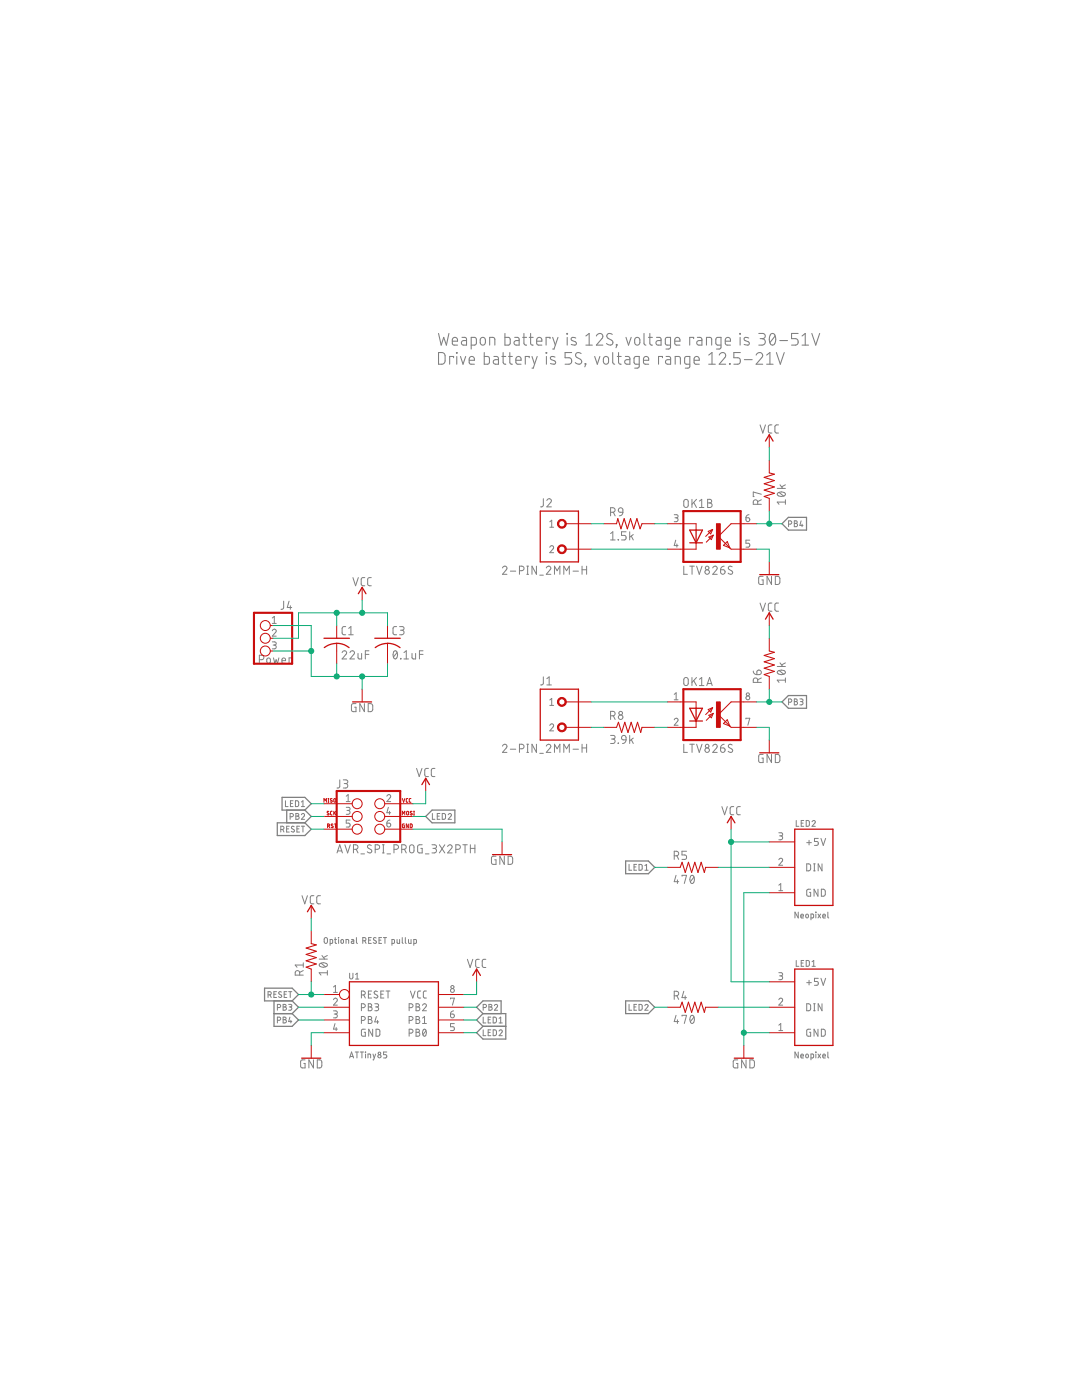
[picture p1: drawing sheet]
<svg xmlns="http://www.w3.org/2000/svg" width="216mm" height="279mm" viewBox="0 0 216 279" stroke-linecap="round" stroke-linejoin="round" font-family="sans-serif">
<g fill="none" stroke="#808080" stroke-width=".2">
<path d="M108.4 99.5v1.4l-.2 .2-.3 .1M109.1 99.9a.45 .45 0 0 1 .6-.3 .45 .45 0 0 1 .2 .6l-.8 1h.9M136.6 99.8l.3-.1 .3 .1 .1 1a.44 .44 0 0 1-.4 .5 .44 .44 0 0 1-.5-.5zM138.1 99.7v1.6M139 99.7l-.9 .9M141.2 99.7h.4a.36 .36 0 0 1 .4 .3 .36 .36 0 0 1-.4 .4 .46 .46 0 0 1 .5 .4 .46 .46 0 0 1-.5 .5h-.4zM151.7 84.8l.5 1.6 .5-1.6M151.9 98.6l-1.6-.4v.9h.2M151.9 99.7l-.7 .4M154 84.8l-.6 .1-.1 .3v1l.2 .2h.5M155.1 97.5h1.6M155.2 98.4a1 1 0 0 1 1.5 .2 .97 .97 0 0 1-1.6 0z"/>
<path d="M155.3 84.8h-.5l-.2 .4v1l.2 .2h.5M155.4 98.3l1 .7M155.6 96.8l.6 .7M156.7 99.7v.9M156.7 96.8l-.7 .4M56.6 120v1.4l-.5 .2M57.7 120l-.4 1.2h.9M70.4 115.3l.6 1.6 .5-1.6M72.8 115.3h-.5l-.2 .3v1.1l.2 .2h.5M74.1 115.3h-.5l-.2 .3v1.1l.2 .2h.5M100.3 113.3a.44 .44 0 0 1 .6-.3 .44 .44 0 0 1 .1 .7l-.7 .9h.9M101.8 114h1.1"/>
<path d="M103.7 113.9h.4a.46 .46 0 0 0 .5-.5 .46 .46 0 0 0-.5-.4h-.4v1.6M105.1 114.6h.4M105.1 113h.4M105.3 113v1.6M107 113v1.6l-.8-1.6v1.6M107.7 114.8h.7M109 113.3a.44 .44 0 0 1 .6-.3 .44 .44 0 0 1 .2 .7l-.8 .9h.9M109.7 109.2a.38 .38 0 0 1 .5-.3 .38 .38 0 0 1 .2 .6l-.7 .8h.8M109.7 104.1l.4-.3v1.4M109.7 105.2h.8M110.6 114.6v-1.6l.6 .9 .5-.9v1.6M112.5 114.6v-1.6l.6 .9 .5-.9v1.6"/>
<path d="M114.3 114h1.1M116.1 113v1.6M116.1 113.7h1M117.1 113v1.6M121.8 102.2h.5a.46 .46 0 0 0 .4-.4 .46 .46 0 0 0-.4-.5h-.5v1.7M121.8 106.5l.5-.4v1.7M121.8 107.8h.9M122.4 102.2l.3 .8M123.3 107.7l.1 .1zM123.5 101.5l.3-.2 .4 .2 .1 .7-.8-.1-.1-.3zM124.3 102.2l-.1 .5-.6 .3M124.9 106.1h-.9v.7h.6a.46 .46 0 0 1 .3 .5 .46 .46 0 0 1-.3 .5h-.6"/>
<path d="M125.6 106.1v1.7M126 107l.4 .8M126.4 106.7l-.8 .5M134.5 102.7h.6l.2 .3-.2 .3h-.4M134.8 107.8l-.3 1.1h.8M134.9 103.3a.39 .39 0 0 1 .4 .4 .39 .39 0 0 1-.4 .4h-.4M135.1 108.6v.6M136.4 113v1.6h.8M137.6 113h.9M138.1 113v1.6M138.4 100.3l.6 1M139 113l.5 1.6 .6-1.6"/>
<path d="M139.6 100l.4-.3v1.6M139.6 101.3h.9M141.2 100.4h.4M142.2 113.3a.44 .44 0 0 1 .7-.3 .44 .44 0 0 1 .1 .7l-.8 .9h.9M143.8 113.7h.5a.45 .45 0 0 1 .4 .5 .45 .45 0 0 1-.5 .4 .45 .45 0 0 1-.4-.4zM144.5 113l-.6 .3-.1 .4M146.1 113.1l-.5-.1-.3 .3 .1 .3 .6 .3a.37 .37 0 0 1 .1 .5 .37 .37 0 0 1-.5 .2l-.3-.2M148.8 103.3h.5a.39 .39 0 0 1 .3 .5 .39 .39 0 0 1-.4 .3 .39 .39 0 0 1-.4-.4zM149.5 102.7l-.4 .1-.3 .5M149.6 107.8h-.8v.6h.5a.4 .4 0 0 1 .3 .4 .4 .4 0 0 1-.3 .4h-.5M151.2 100.6v-.4a.44 .44 0 0 0-.5-.5 .44 .44 0 0 0-.4 .5v.4h1.6M152.3 115h-.7l-.2 .2v1.1l.2 .3h.7v-.9h-.3"/>
<path d="M153.9 115v1.6l-.8-1.6v1.6M154.7 115l.6 .1 .3 .2v.9l-.3 .4h-.6zM156.7 100.2h-1.6l.3 .4M157.4 104.6l.5-.1 .1-.3-.2-.2-.4-.1v1.2M158.5 103.9l.5 .1v.4l-.2 .1 .3 .2-.1 .4h-.5zM158.5 104.5h.3M159.9 103.9l-.3 1h.6M160 104.6v.5M51.8 131.7h.4a.44 .44 0 0 0 .5-.5 .44 .44 0 0 0-.5-.4h-.4v1.6M53.3 131.4l.3-.1 .2 .1 .2 .6a.36 .36 0 0 1-.4 .4 .36 .36 0 0 1-.4-.4zM54.3 125.9a.38 .38 0 0 1 .6-.3 .38 .38 0 0 1 .1 .6l-.7 .8h.8M54.3 128.1h.6l.2 .3-.2 .3h-.4"/>
<path d="M54.3 123.3l.4-.3v1.4M54.3 124.4h.8M54.6 131.3l.2 1.1 .3-.7 .3 .7 .2-1.1M54.7 128.7a.38 .38 0 0 1 .4 .4 .38 .38 0 0 1-.4 .4h-.4M56.3 131.8h.7a.38 .38 0 0 0-.3-.5 .38 .38 0 0 0-.4 .4v.6l.7 .1M57.9 120.9v.7M58.2 131.5v-.2h-.5v1.1M68.3 130.2a.44 .44 0 0 1 .6-.3 .44 .44 0 0 1 .1 .7l-.7 .9h.9M69 125.1h-.5l-.2 .3 .1 1.2 .6 .1M69.6 126.7h.9M69.6 125.4l.4-.3v1.6M69.8 130.2a.44 .44 0 0 1 .7-.3 .44 .44 0 0 1 .1 .7l-.8 .9h.9"/>
<path d="M71.4 130.4l.1 .9 .2 .2h.5v-1.1M72.9 130.6h.7M73.6 129.9h-.7v1.6M78.6 130l.3-.1a.95 .95 0 0 1 0 1.6 1.06 1.06 0 0 1-.3-1.5zM79.1 125.1h-.4l-.3 .3v1l.4 .3h.3M79.2 130.2l-.7 .9M79.7 125.1h.6a.36 .36 0 0 1 .3 .3 .36 .36 0 0 1-.3 .4h-.4M79.9 131.4l.1 .1zM80.2 125.8a.46 .46 0 0 1 .4 .4 .46 .46 0 0 1-.4 .5h-.5M80.6 131.5h.9M80.6 130.2l.5-.3v1.6M82.2 130.4v.9l.3 .2h.4v-1.1"/>
<path d="M83.7 130.6h.7M84.4 129.9h-.7v1.6M108.4 135.1v1.4l-.5 .2M109.1 136.7h.9M109.1 135.4l.5-.3v1.6M109.7 139.7l.4-.3v1.4M134.5 138.6l.4-.3v1.4M134.5 139.7h.8M136.6 135.3l.3-.1 .3 .1 .1 1.1a.44 .44 0 0 1-.4 .4 .44 .44 0 0 1-.5-.4zM138.1 135.2v1.6M138.4 135.8l.6 1M139 135.2l-.9 1"/>
<path d="M139.6 135.6l.4-.4v1.6M139.6 136.8h.9M141 136.8l.6-1.6 .5 1.6M141.2 136.4h.8M150.3 133.9l.1 .4 .6 .3M151.1 133.8a.46 .46 0 0 1 .8 .2 .46 .46 0 0 1-.4 .6h-.5zM151.2 136.2v-.5a.44 .44 0 0 0-.5-.4 .44 .44 0 0 0-.4 .4v.5h1.6M151.7 120.4l.5 1.6 .5-1.6M151.9 135.3l-.7 .4M154 120.4h-.5l-.2 .3v1.1l.2 .1 .5 .1M155.1 133h1.6M155.2 133.9a1.02 1.02 0 0 1 1.5 .3 .95 .95 0 0 1-1.6 0z"/>
<path d="M155.3 120.4h-.5l-.2 .3v1.1l.2 .1 .5 .1M155.4 133.8l1 .7M155.6 132.3l.6 .7M156.7 135.3v.9M156.7 135.7h-1.6l.3 .5M156.7 132.3l-.7 .4M158.5 139.5l.5 .1v.3l-.2 .1 .3 .3-.1 .3-.5 .1zM159.6 139.5h.4l.2 .2-.1 .3h-.4M57 159.8v1.2h.5M58.5 159.8h-.5v1.2h.5M58.9 159.8h.5l.2 .3v.6l-.2 .3h-.5zM67.8 155.6v1.5l-.6 .2"/>
<path d="M68.5 155.6h.5a.37 .37 0 0 1 .4 .4 .37 .37 0 0 1-.4 .4h-.3M69 156.4a.44 .44 0 0 1 .4 .4 .44 .44 0 0 1-.4 .5h-.5M69.1 158.9l.4-.3v1.4M69.1 160h.7M71 140.4h-.6l-.2 .2-.1 1.1 .3 .3h.6v-.9h-.2M72.7 140.4v1.6l-.9-1.6v1.6M73.5 140.4h.6l.2 .3 .1 .9-.3 .4h-.6zM77.2 158.9a.38 .38 0 0 1 .5-.3 .38 .38 0 0 1 .2 .6l-.7 .8h.8M83.1 153.4l.6 1.6 .5-1.6M85.5 153.4h-.5l-.2 .3v1.1l.2 .2h.5M86.8 153.4h-.5l-.2 .3v1.1l.2 .2h.5M100.3 148.9a.44 .44 0 0 1 .6-.3 .44 .44 0 0 1 .1 .7l-.7 .9h.9"/>
<path d="M101.8 149.5h1.1M103.7 149.4h.4a.46 .46 0 0 0 .5-.4 .46 .46 0 0 0-.5-.5h-.4v1.7M105.1 150.2h.4M105.1 148.5h.4M105.3 148.5v1.7M107 148.5v1.7l-.8-1.7v1.7M107.7 150.3h.7M109 148.9a.44 .44 0 0 1 .6-.3 .44 .44 0 0 1 .2 .7l-.8 .9h.9M109.7 144.8a.38 .38 0 0 1 .5-.3 .38 .38 0 0 1 .2 .6l-.7 .8h.8M109.7 140.8h.8M110.6 150.2v-1.7l.6 .9 .5-.9v1.7M112.5 150.2v-1.7l.6 .9 .5-.9v1.7"/>
<path d="M114.3 149.5h1.1M116.1 148.5v1.7M116.1 149.3h1M117.1 148.5v1.7M121.8 146.8h.6a.36 .36 0 0 1 .3 .3 .36 .36 0 0 1-.3 .4h-.4M121.8 142.9h.5a.44 .44 0 0 0 .4-.5 .44 .44 0 0 0-.4-.4h-.5v1.6M122.3 147.5a.44 .44 0 0 1 .4 .4 .44 .44 0 0 1-.4 .5h-.5M122.4 142.9l.3 .7M123.3 148.3l.1 .1zM124.2 146.9l.3-.1 .3 .1 .1 .8-.8-.1-.1-.4zM124.9 147.7l-.3 .6-.4 .1M125.6 146.8v1.6"/>
<path d="M126 147.6l.4 .8M126.4 147.3l-.8 .5M134.5 143.7a.38 .38 0 0 1 .6-.3 .38 .38 0 0 1 .1 .6l-.7 .7h.8M136.4 148.5v1.7h.8M137.6 148.5h.9M138.1 148.5v1.7M139 148.5l.5 1.7 .6-1.7M142.2 148.9a.44 .44 0 0 1 .7-.3 .44 .44 0 0 1 .1 .7l-.8 .9h.9M143.8 149.3h.5a.45 .45 0 0 1 .4 .5 .45 .45 0 0 1-.5 .4 .45 .45 0 0 1-.4-.5zM144.5 148.5l-.6 .3-.1 .5M146.1 148.7a.41 .41 0 0 0-.6-.1 .41 .41 0 0 0-.1 .5l.6 .4a.38 .38 0 0 1 .1 .5 .38 .38 0 0 1-.5 .1l-.3-.2M148.8 143.5v-.2h.8l-.4 1.4"/>
<path d="M152.3 150.6h-.6l-.3 .2v1l.2 .4h.7v-.9h-.3M153.9 150.6v1.6l-.8-1.6v1.6M154.7 150.6h.6l.3 .3v.8l-.3 .5h-.6zM157.4 140.1h.4l.2-.2-.1-.3-.5-.1v1.2M158.5 140h.3M159.9 140l.3 .1v.3l-.1 .2-.5 .1M56 165.5l.6-.1v-.4l-.6-.1v1.2M56.4 165.5l.3 .6M57.2 165.4h.4M57.7 164.9h-.5v1.2h.5M57.9 163l.6-.1v-.4l-.6-.2v1.2M58 160.3h.4"/>
<path d="M58.7 165l-.4-.1-.2 .2 .5 .5a.32 .32 0 0 1 0 .5 .32 .32 0 0 1-.5-.2M59 162.3l.5 .1 .1 .2-.2 .3 .3 .2-.2 .4h-.5zM59 162.9h.4M59.2 165.4h.4M59.8 164.9h-.6v1.2h.6M60.1 162.6a.32 .32 0 0 1 .5-.2 .32 .32 0 0 1 .1 .5l-.6 .6h.7M60.1 161h.7M60.1 164.9h.7M60.1 160.1l.4-.3v1.2M60.3 178.8l.5 1.6 .5-1.6M60.5 164.9v1.2M62.6 178.8h-.5l-.2 .3v1l.2 .3h.5"/>
<path d="M63.9 178.8h-.5l-.2 .3 .1 1.2 .6 .1M67.2 170.2l.6-1.6 .5 1.6M67.4 169.8h.8M68.8 168.6l.6 1.6 .5-1.6M69.1 161.1h.6l.1 .3-.1 .3h-.5M69.5 161.7a.39 .39 0 0 1 .4 .4 .39 .39 0 0 1-.4 .4h-.4M69.8 163.7h-.7v.6h.5a.4 .4 0 0 1 .3 .4 .4 .4 0 0 1-.3 .4h-.5M70.5 169.5h.5a.46 .46 0 0 0 .4-.5 .46 .46 0 0 0-.4-.4h-.5v1.6M71.1 169.5l.3 .7M72 170.4h.7M74.1 168.7l-.4-.1-.3 .1-.1 .3 .1 .2 .6 .3a.38 .38 0 0 1 .1 .6 .38 .38 0 0 1-.5 .1l-.3-.2M74.9 169.5h.4a.46 .46 0 0 0 .5-.5 .46 .46 0 0 0-.5-.4h-.4v1.6"/>
<path d="M76.3 168.6h.4M76.3 170.2h.4M76.5 168.6v1.6M77.2 164.3h.5a.39 .39 0 0 1 .3 .4 .39 .39 0 0 1-.4 .3 .39 .39 0 0 1-.4-.3zM77.2 170.4h.7M77.5 161.1l-.3 1.1h.8M77.7 161.9v.6M77.8 163.7l-.4 .1-.2 .5M78.6 169.5h.5a.46 .46 0 0 0 .4-.5 .46 .46 0 0 0-.4-.4h-.5v1.6M80.2 169.5h.4a.46 .46 0 0 0 .5-.5 .46 .46 0 0 0-.5-.4h-.4v1.6M80.7 169.5l.4 .7M81.9 168.7l.3-.1 .3 .1 .1 1.1a.44 .44 0 0 1-.4 .4 .44 .44 0 0 1-.5-.4z"/>
<path d="M84.2 168.6h-.5l-.3 .2-.1 1.1 .2 .3h.7v-.9h-.2M84.9 170.4h.7M86.2 168.6h.5a.36 .36 0 0 1 .4 .4 .36 .36 0 0 1-.4 .3h-.3M86.3 162.3v1.2h.5M86.7 169.3a.46 .46 0 0 1 .4 .5 .46 .46 0 0 1-.4 .4h-.5M87.2 162.9h.5M87.7 168.6l1.1 1.6M87.8 162.3h-.6v1.2h.6M88.2 162.3l.5 .1 .2 .2v.7l-.2 .2h-.5zM88.8 168.6l-1.1 1.6M89.3 169a.44 .44 0 0 1 .6-.4 .44 .44 0 0 1 .2 .7l-.8 .9h.9M89.4 162.6a.32 .32 0 0 1 .5-.2 .32 .32 0 0 1 .1 .5l-.6 .6h.7"/>
<path d="M91 169.5h.4a.46 .46 0 0 0 .5-.5 .46 .46 0 0 0-.5-.4h-.4v1.6M92.4 168.6h.8M92.8 168.6v1.6M93.9 169.3h.9M93.9 168.6v1.6M94.8 168.6v1.6M99 170.9h-.7l-.2 .2v1l.2 .4h.7v-.9h-.3M100.6 170.9v1.6l-.9-1.6v1.6M101.4 170.9h.6l.3 .3v.9l-.3 .4h-.6zM125.5 172.5v1.2h.5M126.5 173h.4M127 172.5h-.5v1.2h.5"/>
<path d="M127.5 172.5h.5l.1 .2v.8l-.1 .2h-.5zM128.7 173.7h.6M128.7 172.8l.3-.3v1.2M134.5 170.8h.5a.46 .46 0 0 0 .4-.5 .46 .46 0 0 0-.4-.4h-.5v1.6M134.9 174.7l-.4 1.3h.9M135.1 170.8l.3 .7M135.2 175.6v.7M136.1 174.9v-.2h.9l-.5 1.6M137 169.9h-.9v.7h.5a.45 .45 0 0 1 .4 .5 .45 .45 0 0 1-.4 .4h-.5M137.9 174.8l.2-.1a.97 .97 0 0 1 0 1.6 1.02 1.02 0 0 1-.2-1.5zM138.5 175l-.7 1M144 161l.6 1.6 .5-1.6"/>
<path d="M146.4 161l-.6 .1-.1 .2v1.1l.2 .2h.5M147.7 161h-.5l-.2 .3v1.1l.2 .2h.5M155.4 171.6a.38 .38 0 0 1 .5-.3 .38 .38 0 0 1 .2 .6l-.7 .8h.8M155.4 166.2h.6l.2 .2-.2 .4h-.4M155.4 176.7l.4-.3v1.4M155.4 177.8h.8M155.8 166.8a.39 .39 0 0 1 .4 .4 .39 .39 0 0 1-.4 .4h-.4M158.9 163.7v1.2h.5M159.9 164.3h.4M160.4 163.7h-.5v1.2h.5M160.9 163.7l.4 .1 .2 .2v.7l-.2 .2h-.4zM161 172.4h.5l.2 .2 .1 .8-.3 .4h-.5z"/>
<path d="M161 168.2h.9M161.4 167.7v.9M161.8 177.5h-.5l-.3 .2v.9l.2 .2 .6 .1v-.8h-.3M162 164a.32 .32 0 0 1 .5-.2 .32 .32 0 0 1 .1 .5l-.6 .6h.7M162.3 172.4h.4M162.3 173.8h.4M162.5 172.4v1.4M163.2 177.5v1.4l-.8-1.4v1.4M163.3 167.3h-.8v.6h.5a.4 .4 0 0 1 .3 .4 .4 .4 0 0 1-.3 .4h-.5M163.8 167.3l.5 1.4 .4-1.4M163.9 177.5h.5l.2 .2 .1 .8-.3 .3-.5 .1zM164 172.4v1.4l-.7-1.4v1.4"/>
<path d="M53.5 198.5h.5l.1-.2v-.3l-.6-.1v1.2M53.9 198.5l.2 .6M54.7 198.4h.4M55.2 197.9h-.5v1.2h.5M56.2 198a.3 .3 0 0 0-.5-.1 .3 .3 0 0 0 0 .5l.4 .2a.32 .32 0 0 1-.1 .5 .32 .32 0 0 1-.4-.2M56.7 198.4h.4M57.2 197.9h-.5v1.2h.5M57.6 197.9h.6M57.9 197.9v1.2M59.8 194.6v-.5a.44 .44 0 0 0-.4-.4 .44 .44 0 0 0-.5 .4v.5h1.6M60.5 193.7l-.7 .4M60.5 192.6h-1.6l.4 .4"/>
<path d="M60.5 192.2v.8M63.7 191.4h1.6M63.8 192.3a1.02 1.02 0 0 1 1.5 .3 .97 .97 0 0 1-1.6 0zM64.1 192.2l.9 .8M64.2 190.7l.6 .7M64.8 187.2l.3-.1 .2 .3v.6l-.2 .3-.3-.1-.1-.2zM65.3 194.1h-1.6l.4 .5M65.3 193.7v.9M65.3 190.7l-.7 .4M65.9 188.3l.5-.1-.1-.7h-.4v1.2M66.5 199.5a.38 .38 0 0 1 .6-.3 .38 .38 0 0 1 .1 .6l-.7 .8h.8M66.5 197l.4-.3v1.4"/>
<path d="M66.5 198.1h.8M66.8 187.5h.3M66.9 187.1v1l.2 .2M67.5 187.1h.1M67.6 187.5v.8M68.1 187.6l.2-.1 .2 .1v.5l-.2 .2-.2-.2zM69 188.3v-.8l.6 .1v.7M69.8 194.2v1l.2 .2 .4-.2v-1M70.1 187.5h.4l.1 .2v.6h-.4l-.1-.4 .5-.1M71 194.5l.3-.3v1.2M71 195.4h.6M71.1 187.1v1l.2 .2"/>
<path d="M72.1 198.6h.4a.39 .39 0 0 0 .4-.4 .39 .39 0 0 0-.4-.4h-.4v1.4M72.4 187.7l.6-.1v-.2l-.1-.3h-.5v1.2M72.6 198.6l.3 .6M72.8 187.7l.2 .6M73.5 198.4h.5M73.6 187.6h.4M74.1 187.1h-.5v1.2h.5M74.1 197.8h-.6v1.4h.6M75.1 187.2l-.4-.1-.2 .3 .5 .4a.29 .29 0 0 1 0 .4 .29 .29 0 0 1-.4 0l-.1-.1M75.3 197.9a.35 .35 0 0 0-.5-.1 .35 .35 0 0 0 0 .6l.4 .2a.32 .32 0 0 1 .1 .4 .32 .32 0 0 1-.4 .2l-.3-.2M75.6 187.6h.4M76 198.4h.5"/>
<path d="M76.1 187.1h-.5v1.2h.5M76.5 187.1h.6M76.6 197.8h-.6v1.4h.6M76.8 187.1v1.2M77 197.8h.8M77.4 197.8v1.4M78.2 188.3l.5-.1-.1-.7h-.4v1.2M79.2 187.5v.6l.2 .2h.3v-.8M80.3 187.1v1l.2 .2M80.9 187.1v1l.2 .2M81.5 187.5v.6l.2 .2h.3v-.8M81.9 197.8l.5 1.4 .4-1.4"/>
<path d="M82.6 188.3l.5-.1-.1-.7h-.4v1.2M83.9 197.8h-.4l-.2 .3 .1 .9 .1 .2h.4M85.1 197.8h-.4l-.2 .3v.9l.2 .2h.4M89.9 199.4v-.2h.8l-.4 1.4M93.3 191.5l.5 1.6 .5-1.6M95.6 191.5h-.5l-.2 .3v1l.2 .2 .5 .1M96.9 191.5h-.5l-.2 .3v1l.2 .2 .5 .1M134.5 198.7h.5a.46 .46 0 0 0 .4-.4 .46 .46 0 0 0-.4-.5h-.5v1.7M135.1 198.7l.3 .8M136.4 197.8l-.3 1.3h.9M136.7 198.7v.8M155.4 199.5a.38 .38 0 0 1 .5-.3 .38 .38 0 0 1 .2 .6l-.7 .8h.8"/>
<path d="M155.4 194.1h.5l.3 .3-.2 .3-.4 .1M155.8 194.8a.38 .38 0 0 1 .4 .3 .38 .38 0 0 1-.4 .4h-.4M158.9 191.7v1.1h.5M159.3 182v1.2l-.7-1.2v1.2M159.8 182.8h.5a.28 .28 0 0 0-.2-.4 .28 .28 0 0 0-.3 .3l.1 .5h.4M159.9 192.2h.4M160.4 191.7h-.5v1.1h.5M160.9 191.7h.4l.2 .2v.6l-.2 .3h-.4zM161 196.1h.9M161.4 195.6v1M161.8 183.2l.5-.1-.1-.7h-.4v1.2M162 192.8h.7"/>
<path d="M162 191.9l.4-.2v1.1M162.8 182h.1M162.8 182.4v.8M163.2 182.4l.5 .8M163.3 195.2h-.8v.7h.5a.39 .39 0 0 1 .3 .4 .39 .39 0 0 1-.3 .3h-.5M163.7 182.4l-.5 .8M163.8 195.2l.5 1.4 .4-1.4M164.2 182.8h.5a.28 .28 0 0 0-.2-.4 .28 .28 0 0 0-.3 .3l.1 .5h.4M165.2 182v1l.2 .2M55.4 201.1l.5-.1v-.4l-.5-.2v1.2M55.4 203.6l.5-.1v-.4l-.5-.1v1.2M56.5 200.4l.4 .1 .2 .1-.3 .4 .3 .2-.1 .4h-.5z"/>
<path d="M56.5 203h.4l.2 .2-.3 .3 .3 .3-.1 .3-.5 .1zM56.5 203.5h.3M56.5 201h.3M57.6 200.4l.5 .1 .1 .1-.1 .3-.4 .1M57.8 203l-.2 .9h.6M57.9 201l.3 .1v.3l-.1 .2h-.5M58 203.6v.6M60.9 211.5h-.7l-.2 .2v1.1l.2 .3h.7v-.9h-.3M62.5 211.5v1.6l-.9-1.6v1.6M63.3 211.5h.6l.3 .3v.9l-.3 .4h-.6zM66.5 201.7h.5l.3 .3-.2 .3-.4 .1M66.8 204.3l-.3 1.1h.8"/>
<path d="M66.9 202.4a.38 .38 0 0 1 .4 .4 .38 .38 0 0 1-.4 .3h-.4M67.1 205.1v.6M69.8 211.1l.3-1.1 .4 1.1M69.9 210.8h.5M70.9 210h.6M71.2 210v1.1M71.9 210h.6M72.1 203.6h.4a.39 .39 0 0 0 .4-.3 .39 .39 0 0 0-.4-.4h-.4v1.4M72.1 201.1h.4a.39 .39 0 0 0 .4-.4 .39 .39 0 0 0-.4-.4h-.4v1.4M72.2 210v1.1M72.9 205.4h-.6l-.2 .2v.9l.2 .3h.6v-.8h-.2M72.9 210h.1z"/>
<path d="M72.9 210.4v.7M73.4 211.1v-.7h.5l.1 .7M73.5 202.9l.6 .1 .1 .2-.3 .3a.39 .39 0 0 1 .4 .4 .39 .39 0 0 1-.4 .4h-.4zM73.5 200.3l.6 .1 .1 .3-.3 .3a.38 .38 0 0 1 .4 .3 .38 .38 0 0 1-.4 .4h-.4zM73.5 203.5h.4M73.5 201h.4M74.4 205.4v1.4l-.8-1.4v1.4M74.4 210.4l.3 .7M74.8 200.3l.6 .1 .1 .2-.1 .3-.5 .1M75 210.4l-.5 1.1h-.1M75 205.4h.6l.2 .2v1l-.2 .2h-.6zM75.1 202.9l-.3 1h.8"/>
<path d="M75.2 201a.38 .38 0 0 1 .4 .3 .38 .38 0 0 1-.4 .4h-.4M75.3 203.6v.7M77.2 210h-.7v.5h.4a.34 .34 0 0 1 .3 .3 .34 .34 0 0 1-.3 .3h-.4M81.6 201.1h.4a.39 .39 0 0 0 .4-.4 .39 .39 0 0 0-.4-.4h-.4v1.4M81.6 203.6h.4a.39 .39 0 0 0 .4-.3 .39 .39 0 0 0-.4-.4h-.4v1.4M81.6 206.2h.4a.39 .39 0 0 0 .4-.4 .39 .39 0 0 0-.4-.4h-.4v1.4M83 200.3l.6 .1 .1 .3-.3 .3a.38 .38 0 0 1 .4 .3 .38 .38 0 0 1-.4 .4h-.4zM83 202.9l.6 .1 .1 .2-.3 .3a.39 .39 0 0 1 .4 .4 .39 .39 0 0 1-.4 .4h-.4zM83 205.4l.6 .1 .1 .3-.3 .2a.39 .39 0 0 1 .4 .4 .39 .39 0 0 1-.4 .4h-.4zM83 206h.4M83 203.5h.4M83 201h.4"/>
<path d="M84.3 200.6a.39 .39 0 0 1 .6-.3 .39 .39 0 0 1 .1 .7l-.7 .7h.8M84.3 204.3h.8M84.3 203.2l.4-.3v1.4M84.5 205.5l.2-.1a.83 .83 0 0 1 0 1.4 .88 .88 0 0 1-.2-1.3zM85 205.7l-.6 .8M89.9 202.4h.5a.39 .39 0 0 1 .3 .4 .39 .39 0 0 1-.4 .3 .39 .39 0 0 1-.4-.3zM90.5 201.7l-.5 .3-.1 .4M90.7 204.3h-.8v.6h.5a.39 .39 0 0 1 .3 .4 .39 .39 0 0 1-.3 .4h-.5M96.4 201.1l.6-.1v-.4l-.6-.2v1.2M96.4 203v1.2h.5M96.4 205.5v1.2h.5M97.4 206h.4"/>
<path d="M97.4 203.5h.4M97.6 200.4l.4 .1 .1 .1-.2 .4 .3 .2-.2 .4h-.4zM97.6 201h.3M97.9 203h-.5v1.2h.5M97.9 205.5h-.5v1.2h.5M98.4 205.5h.4l.2 .2 .1 .7-.3 .3h-.4zM98.4 203h.4l.2 .2 .1 .6-.3 .3-.4 .1zM98.7 200.7a.32 .32 0 0 1 .4-.2 .32 .32 0 0 1 .1 .5l-.5 .6h.6M99.6 205.8a.32 .32 0 0 1 .4-.3 .32 .32 0 0 1 .1 .5l-.5 .7h.6M99.6 204.2h.6M99.6 203.2l.3-.2v1.2M125.5 200.4v1.2h.5"/>
<path d="M126.5 201h.4M127 200.4h-.5v1.2h.5M127.5 200.4l.5 .1 .1 .1v.8l-.1 .2h-.5zM128.7 200.7a.32 .32 0 0 1 .4-.2 .32 .32 0 0 1 .1 .5l-.5 .6h.6M134.9 202.6l-.4 1.3h.9M135.2 203.5v.8M136.1 202.8v-.2h.9l-.5 1.7M137.9 202.7l.2-.1a.97 .97 0 0 1 0 1.7 1.03 1.03 0 0 1-.2-1.6zM138.5 203l-.7 .9M147.2 211.5h-.7l-.2 .2v1.1l.2 .3h.7v-.9h-.3M148.9 211.5v1.6l-.9-1.6v1.6M149.6 211.5h.7l.2 .3v.9l-.2 .4h-.7z"/>
<path d="M155.4 205.7h.8M155.4 204.6l.4-.3v1.4M159.3 210v1.1l-.7-1.1v1.1M159.8 210.7h.5a.28 .28 0 0 0-.2-.3 .28 .28 0 0 0-.3 .2v.4l.5 .1M160.9 210.4h.2l.2 .2v.4l-.2 .1-.3-.1zM161 200.3l.5 .1 .2 .2 .1 .7-.3 .4h-.5zM161.8 205.4h-.6l-.2 .2v.9l.2 .3h.6v-.8h-.3M161.8 211.1l.5-.1-.1-.6h-.4v1.1M162.3 201.7h.4M162.3 200.3h.4M162.5 200.3v1.4M162.8 210h.1"/>
<path d="M162.8 210.4v.7M163.2 210.4l.5 .7M163.2 205.4v1.4l-.8-1.4v1.4M163.7 210.4l-.5 .7M163.9 205.4h.5l.2 .2 .1 .8-.3 .4h-.5zM164 200.3v1.4l-.7-1.4v1.4M164.2 210.7h.5a.28 .28 0 0 0-.2-.3 .28 .28 0 0 0-.3 .2v.4l.5 .1M165.2 210v.9l.2 .2"/>
<circle cx="141.1" cy="113.3" r=".36"/>
<circle cx="141.1" cy="114.2" r=".45"/>
<circle cx="149.2" cy="139.3" r=".39"/>
<circle cx="149.2" cy="138.6" r=".31"/>
<circle cx="123.8" cy="142.3" r=".36"/>
<circle cx="123.8" cy="143.1" r=".44"/>
<circle cx="141.1" cy="148.9" r=".36"/>
<circle cx="141.1" cy="149.7" r=".46"/>
<circle cx="90.3" cy="197.7" r=".39"/>
<circle cx="90.3" cy="197" r=".31"/>
<circle cx="161" cy="182.8" r=".35"/>
<circle cx="75.7" cy="210.2" r=".26"/>
<circle cx="75.7" cy="210.8" r=".32"/>
</g>
<g fill="none" stroke="#808080" stroke-width=".21">
<path d="M87.5 70.4h.8l.5 .4v1.4l-.5 .5h-.8zM87.5 66.5l.5 2.4 .5-1.6 .6 1.6 .5-2.4M90.3 68.1h1a.54 .54 0 0 0-.4-.8 .54 .54 0 0 0-.6 .5l.1 1 .9 .1M90.5 71.4v-.3h-.8v1.6M91.1 70.4l.1 .1zM91.1 71.1v1.6M91.9 71.1l.5 1.6 .5-1.6M92.2 67.3l.7 .1 .2 .2v1.3h-.6a.46 .46 0 0 1-.4-.5 .46 .46 0 0 1 .4-.4h.6M93.6 71.9h1.1a.54 .54 0 0 0-.4-.7 .54 .54 0 0 0-.7 .4l.1 1 1 .1M94 68.9h.8l.2-.3 .1-.9-.3-.3-.8-.1v2.4M95.9 67.5l.5-.2a.92 .92 0 0 1 .2 1.5l-.4 .1-.4-.4zM96.6 70.4v2.3h.8l.3-.4-.1-.9-.2-.2-.8-.1"/>
<path d="M97.7 68.9v-1.6l.9 .1 .1 .3v1.2M98.6 71.1l.6 .1 .3 .3v1.2h-.6a.46 .46 0 0 1-.5-.5 .46 .46 0 0 1 .5-.4h.6M100.1 71.1h.8M100.4 70.4v1.9l.1 .3 .4 .1M100.8 66.5v2.4h.8l.2-.4v-.9l-.2-.2-.8-.1M101.5 71.1h.7M101.7 70.4v2.1l.5 .2M102.7 67.3l.7 .1 .2 .2v1.3h-.6a.46 .46 0 0 1-.4-.5 .46 .46 0 0 1 .4-.4h.6M102.9 71.9h1.1a.54 .54 0 0 0-.4-.7 .54 .54 0 0 0-.7 .4l.2 1 .9 .1M104.3 67.3h.8M104.5 66.5v2l.2 .3 .4 .1M105.6 67.3h.8"/>
<path d="M105.6 71.4v-.3h-.8v1.6M105.9 66.5v2.1l.5 .3M106.2 71.1l.5 1.6M107.1 68.1h1a.54 .54 0 0 0-.3-.8 .54 .54 0 0 0-.7 .5l.1 1 .9 .1M107.2 71.1l-.8 2.4h-.2M109 70.4l.1 .1zM109 71.1v1.6M109.7 67.6v-.3h-.7v1.6M110.3 67.3l.5 1.6M110.7 71.3l-.5-.2-.4 .3 .1 .3 .9 .4v.5a.82 .82 0 0 1-1 0M111.3 67.3l-.7 2.4h-.3M113.1 66.5l.1 .2z"/>
<path d="M113.2 67.3v1.6M114.1 70.4h-1.3v1h.7a.66 .66 0 0 1 .6 .6 .66 .66 0 0 1-.6 .7h-.7M114.9 67.5l-.7-.1-.2 .4 .8 .4 .2 .3v.2a.85 .85 0 0 1-1 0M116 70.5a.58 .58 0 0 0-.9-.1 .58 .58 0 0 0 0 .9l.7 .4a.59 .59 0 0 1 .1 .9 .59 .59 0 0 1-.9-.1l-.2-.1M116.8 72.6l.1 .1zM116.9 72.7l-.2 .5M116.9 68.9h1.3M116.9 67.1l.7-.6v2.4M118.7 71.1l.5 1.6 .5-1.6M119 67.1a.64 .64 0 0 1 .9-.5 .64 .64 0 0 1 .2 1l-1.1 1.3h1.3M120.5 71.3l.5-.2a.92 .92 0 0 1 .2 1.5l-.4 .1-.4-.4zM122.2 66.7a.58 .58 0 0 0-.9-.1 .58 .58 0 0 0 0 .9l.7 .4a.54 .54 0 0 1 .2 .7 .54 .54 0 0 1-.7 .2l-.5-.2"/>
<path d="M122.3 70.4v1.9l.1 .3 .3 .1M123 68.7l.1 .2zM123.1 68.9l-.2 .5M123.2 71.1h.8M123.4 70.4v1.9l.1 .3 .5 .1M124.8 71.1l.6 .1 .3 .3v1.2h-.6a.46 .46 0 0 1-.4-.5 .46 .46 0 0 1 .4-.4h.6M124.9 67.3l.5 1.6 .5-1.6M126.8 67.5l.5-.2a.92 .92 0 0 1 .1 1.5l-.3 .1-.4-.4zM127.6 72.7h-.8l-.2-.2-.1-1 .3-.3 .8-.1v2l-.3 .3-.7 .1M128.4 71.9h1a.54 .54 0 0 0-.3-.7 .54 .54 0 0 0-.7 .4l.1 1 .9 .1M128.5 66.5v2.1l.4 .3M129.4 67.3h.8"/>
<path d="M129.7 66.5v2.1l.5 .3M131 67.3l.7 .1 .2 .2v1.3h-.6a.46 .46 0 0 1-.4-.5 .46 .46 0 0 1 .4-.4h.6M132.2 71.4v-.3h-.8v1.6M132.9 71.1l.7 .1 .2 .2v1.3h-.6a.46 .46 0 0 1-.4-.5 .46 .46 0 0 1 .4-.4h.6M133.8 68.9h-.8l-.2-.3v-1l.2-.2 .8-.1v2l-.3 .3-.6 .1M134.6 68.1h1.1a.54 .54 0 0 0-.4-.8 .54 .54 0 0 0-.7 .5l.1 1 1 .1M134.7 72.7v-1.6l1 .1 .1 1.5M137.6 72.7h-.8l-.2-.2v-1.1l.2-.2 .8-.1v2l-.2 .3-.7 .1M138.4 67.6v-.3h-.8v1.6M138.5 71.9h1a.54 .54 0 0 0-.3-.7 .54 .54 0 0 0-.7 .4l.1 1 .9 .1M139.1 67.3l.7 .1 .3 .3v1.2h-.6a.46 .46 0 0 1-.5-.5 .46 .46 0 0 1 .5-.4h.6M141 68.9v-1.6l.9 .1 .1 1.5"/>
<path d="M141.4 72.7h1.3M141.4 70.9l.7-.5v2.3M143.5 70.9a.64 .64 0 0 1 .9-.5 .64 .64 0 0 1 .2 1l-1.1 1.3h1.3M143.9 68.9h-.8l-.2-.3-.1-.9 .3-.3 .8-.1v2l-.3 .3-.6 .1M144.7 68.1h1.1a.54 .54 0 0 0-.4-.8 .54 .54 0 0 0-.7 .5l.1 1 1 .1M145.6 72.6l.1 .1zM147.6 66.5l.1 .2zM147.7 67.3v1.6M147.7 70.4h-1.3v1h.8a.66 .66 0 0 1 .5 .6 .66 .66 0 0 1-.5 .7h-.8M148.5 71.8h1.6M149.4 67.5l-.6-.2-.3 .3v.3l1 .4v.4a.82 .82 0 0 1-1 0M150.9 70.9a.64 .64 0 0 1 .9-.5 .64 .64 0 0 1 .2 1l-1.1 1.3h1.3"/>
<path d="M151.4 66.5h.8a.52 .52 0 0 1 .5 .6 .52 .52 0 0 1-.5 .5h-.5M152.1 67.6a.65 .65 0 0 1 .6 .6 .65 .65 0 0 1-.6 .7h-.7M153 72.7h1.3M153 70.9l.6-.5v2.3M153.8 66.7a.55 .55 0 0 1 .6-.1 .55 .55 0 0 1 .3 .5 1.34 1.34 0 0 1-.5 1.8 1.38 1.38 0 0 1-.5-2zM154.7 67.1l-1.1 1.3M154.9 70.4l.8 2.3 .8-2.3M155.6 68h1.5M159.3 66.5h-1.4v1.1h.8a.66 .66 0 0 1 .6 .6 .66 .66 0 0 1-.6 .7h-.8M160 68.9h1.3M160 67.1l.7-.6v2.4M162 66.5l.8 2.4 .8-2.4"/>
</g>
<g fill="none" stroke="#808080" stroke-width=".25">
<path d="M156 104.5l1.3-1.2h3.6v2.5h-3.6zM56.3 159.1h4.5l1.3 1.3-1.3 1.3h-4.5zM156 140.1l1.3-1.3h3.6v2.6h-3.6zM55.3 164.2h5.5l1.3 1.3-1.3 1.3h-5.5zM57.2 161.7v2.5M60.8 161.7l1.3 1.2-1.3 1.3M84.9 162.9l1.3-1.2h4.6v2.5h-4.6zM124.8 171.8h4.6l1.2 1.3-1.2 1.3h-4.6zM52.8 197.2h5.5l1.3 1.3-1.3 1.2h-5.5zM54.7 199.7v5.1h3.6l1.3-1.2-1.3-1.3M58.3 199.7l1.3 1.3-1.3 1.3M124.8 199.7h4.6l1.2 1.3-1.2 1.3h-4.6z"/>
<path d="M54.7 202.3h3.6M96.4 202.3l-1.3-1.3 1.3-1.3h3.6v2.6M96.4 202.3h4.5v5.1h-4.5l-1.3-1.3 1.3-1.3M96.4 204.8h4.5M96.4 202.3l-1.3 1.3 1.3 1.2"/>
</g>
<path d="M136.4 102h11.4v10.1h-11.4zM50.7 122.3h7.6v10.2h-7.6zM136.4 137.5h11.4v10.2h-11.4zM67.2 157.9h12.7v10.1h-12.7z" fill="none" stroke="#c90d0c" stroke-width=".42"/>
<g fill="none" stroke="#c90d0c" stroke-width=".2">
<path d="M153.5 86.8v2.5M153.5 91.8v2.6M153.5 99.5v2.5M72.3 117.2v2.6M112.9 104.5h5.1M112.9 109.6h5.1M120.5 104.5h2.5M128.1 104.5h2.5M133.2 104.5h5.7v1.3M138.9 108.3v1.3h-5.7M141.3 106l.9-.3-.4 .9zM141.4 107.2l.9-.4-.4 .9z"/>
<path d="M142.2 105.7l-1.4 1.4M142.3 106.8l-1.4 1.4M145.1 108.1l.5 1.2-1.2-.5zM151 104.5h-5.1l-2.6 2.6 2.6 2.5h5.1M153.5 112.1v2.6M53.9 124.8h.6M53.9 127.4h.6M53.9 129.9h.6M67.2 124.8v2.6M67.2 128.4v4.1M72.3 137.5v2.6M77.3 124.8v2.6"/>
<path d="M77.3 128.4v4.1M153.5 122.3v2.5M153.5 127.4v2.5M153.5 135v2.5M65.4 159.4h.2M65.5 159.4v.7M66.3 159.4h-.3l-.1 .1 .3 .3 .1 .2h-.4M66.7 159.4l.3 .1-.1 .6-.3-.1zM80.3 159.4l.2 .7 .3-.7M81.4 159.4h-.3v.1v.5l.3 .1M82 159.4l-.3 .1v.5l.3 .1M84.9 155.3v2.6"/>
<path d="M112.9 140.1h5.1M112.9 145.2h5.1M120.5 145.2h2.5M128.1 145.2h2.5M133.2 140.1h5.7v1.3M138.9 143.9v1.3h-5.7M141.3 141.6l.9-.4-.4 .9zM141.4 142.7l.9-.3-.4 .9zM142.2 141.2l-1.4 1.4M142.3 142.4l-1.4 1.4M144.4 144.4l.7-.8 .5 1.3zM151 140.1h-5.1l-2.6 2.5 2.6 2.6h5.1"/>
<path d="M153.5 147.7v2.5M64.6 160.1v-.7l.3 .4 .2-.4v.7M64.6 160.4h5.7M64.6 162.9h5.7M64.6 165.5h5.7M65.4 164.8h.2M65.4 160.1h.2M65.6 164.8h.1v-.3l-.3-.1v.8M65.6 162l-.3-.1v.2l.3 .3v.2l-.3-.1M65.6 164.8l.2 .4M66.3 161.9l-.3 .2v.5h.3M66.4 164.5h-.2l-.1 .1 .4 .3v.2h-.4"/>
<path d="M66.6 161.9v.7M66.7 164.4h.4M66.8 162.2l.2 .4M66.9 164.4v.8M67 161.9l-.4 .4M76.8 160.4h5.6M76.8 162.9h5.6M76.8 165.5h5.6M80.3 162.6v-.7l.2 .4 .3-.4v.7M80.7 164.4l-.4 .1 .1 .7h.3v-.4h-.1M81.2 162l.1-.1 .2 .1-.1 .6-.2-.1zM81.5 164.4v.8l-.4-.8v.8"/>
<path d="M81.9 164.4l.3 .1-.1 .7h-.2zM82.2 162l-.3-.1v.2l.3 .3v.2l-.4-.1M82.5 162.6h.2M82.5 161.9h.2M82.6 161.9v.7M100.2 168v2.6M133.2 173.1h2.5M140.8 173.1h2.5M145.9 162.9v2.6M153.5 178.2h5.1M153.5 173.1h5.1M153.5 168h5.1"/>
<path d="M62.1 180.7v2.5M62.1 185.8v2.5M62.1 193.4v2.5M64.6 198.5h3.1M87.5 198.5h5.1M95.1 193.4v2.5M153.5 195.9h5.1M62.1 208.6v2.6M64.6 206.1h5.1M64.6 203.6h5.1M64.6 201h5.1M87.5 206.1h5.1"/>
<path d="M87.5 203.6h5.1M87.5 201h5.1M133.2 201h2.5M140.8 201h2.5M148.4 208.6v2.6M153.5 206.1h5.1M153.5 201h5.1"/>
<circle cx="52.9" cy="124.8" r=".99"/>
<circle cx="52.9" cy="127.4" r=".99"/>
<circle cx="52.9" cy="129.9" r=".99"/>
<circle cx="71.3" cy="162.9" r=".99"/>
<circle cx="71.3" cy="165.5" r=".99"/>
<circle cx="71.3" cy="160.4" r=".99"/>
<circle cx="75.8" cy="165.5" r=".99"/>
<circle cx="75.8" cy="160.4" r=".99"/>
<circle cx="75.8" cy="162.9" r=".99"/>
<circle cx="68.7" cy="198.5" r=".99"/>
</g>
<g fill="none" stroke="#c90d0c" stroke-width=".25">
<path d="M152.7 88l.8-1.2 .8 1.2M71.5 118.5l.8-1.3 .7 1.3M107.8 102h7.6v10.1h-7.6zM137.6 105.8h2.6l-1.3 2.5zM137.6 108.3h2.6M138.9 105.8v2.5M151.6 114.7h3.8M64.6 127.4h5.1M67.2 128.4h.5a3.8 3.8 0 0 1 2 .8M67.2 128.4l-1.6 .3-.9 .5M74.8 127.4h5.1M77.3 128.4l1.6 .3 .9 .5"/>
<path d="M77.3 128.4l-1.5 .3-.9 .5M107.8 137.5h7.6v10.2h-7.6zM152.7 123.6l.8-1.3 .8 1.3M70.4 140.1h3.7M84.2 156.6l.7-1.3 .8 1.3M137.6 141.4h2.6l-1.3 2.5zM137.6 143.9h2.6M138.9 141.4v2.5M151.6 150.2h3.8M98.3 170.6h3.8M145.1 164.2l.8-1.3 .7 1.3M158.6 165.5h7.6v15.2h-7.6z"/>
<path d="M61.3 182l.8-1.3 .8 1.3M69.7 195.9h17.8v12.7h-17.8zM94.3 194.7l.8-1.3 .8 1.3M158.6 193.4h7.6v15.2h-7.6zM60.2 211.2h3.8M146.5 211.2h3.8"/>
</g>
<path d="M153.5 94.4l1 .2-2 .7 2 .6-2 .6 2 .7-2 .6 2 .6-2 .7 1 .4M123 104.5l.3-1 .6 2 .6-2 .7 2 .6-2 .6 2 .7-2 .6 2 .4-1M153.5 129.9l1 .3-2 .6 2 .6-2 .7 2 .6-2 .6 2 .7-2 .6 1 .4M123 145.2l.4-1.1 .6 2.1 .7-2.1 .6 2.1 .6-2.1 .7 2.1 .6-2.1 .6 2.1 .3-1M135.7 173.1l.4-1 .6 2 .7-2 .6 2 .6-2 .7 2 .6-2 .6 2 .3-1M62.1 188.3l1 .3-2 .6 2 .6-2 .7 2 .6-2 .6 2 .7-2 .6 1 .4M135.7 201l.4-1 .6 2 .7-2 .6 2 .6-2 .7 2 .6-2 .6 2 .3-1" fill="none" stroke="#c90d0c" stroke-width=".21"/>
<g fill="#c90d0c" stroke="#c90d0c" stroke-width=".2">
<path d="M111.4 104a.88 .88 0 0 1 1.4 0 .88 .88 0 0 1-.4 1.4 .88 .88 0 0 1-1.2-.9h.3a.63 .63 0 0 1 .9-.5 .63 .63 0 0 1 .1 1.1 .63 .63 0 0 1-1-.4v-.2h-.3z" fill-rule="evenodd"/>
<path d="M111.4 109.1a.88 .88 0 0 1 1.4 0 .88 .88 0 0 1-.4 1.4 .88 .88 0 0 1-1.2-.9h.3a.63 .63 0 0 1 .9-.5 .63 .63 0 0 1 .1 1 .63 .63 0 0 1-1-.3v-.2h-.3z" fill-rule="evenodd"/>
<path d="M111.4 139.5a.88 .88 0 0 1 1.4 .1 .88 .88 0 0 1-.4 1.3 .88 .88 0 0 1-1.2-.8h.3a.63 .63 0 0 1 .9-.5 .63 .63 0 0 1 .1 1 .63 .63 0 0 1-1-.3v-.2h-.3z" fill-rule="evenodd"/>
<path d="M111.4 144.6a.88 .88 0 0 1 1.4 .1 .88 .88 0 0 1-.4 1.3 .88 .88 0 0 1-1.2-.8h.3a.63 .63 0 0 1 .9-.6 .63 .63 0 0 1 .1 1.1 .63 .63 0 0 1-1-.3v-.2h-.3z" fill-rule="evenodd"/>
</g>
<g fill="#c90d0c" stroke="#c90d0c" stroke-width=".2">
<path d="M143 140.1h.7v5.1h-.7z"/>
<path d="M143 104.5h.7v5.1h-.7z"/>
</g>
<g fill="none" stroke="#0dab76" stroke-width=".2">
<path d="M153.5 89.3v2.5M72.3 119.8v2.5M118 109.6h15.2M118 104.5h2.5M130.6 104.5h2.6M151 109.6h2.5v2.5M151 104.5h5M153.5 102v2.5M54.5 124.8h7.6v10.2h15.2v-2.5M54.5 129.9h7.6M67.2 122.3v2.5M67.2 132.5v2.5"/>
<path d="M72.3 135v2.5M77.3 124.8v-2.5h-17.7v5.1h-5.1M153.5 124.8v2.6M153.5 137.5v2.6M84.9 157.9v2.5h-2.5M118 145.2h2.5M118 140.1h15.2M130.6 145.2h2.6M151 145.2h2.5v2.5M151 140.1h5M62.1 160.4h2.5M62.1 165.5h2.5"/>
<path d="M62.1 162.9h2.5M82.4 165.5h17.8v2.5M82.4 162.9h2.5M130.6 173.1h2.6M143.3 173.1h10.2M145.9 168h7.6M145.9 165.5v30.4h7.6M153.5 178.2h-5.1v30.4M59.6 198.5h5M62.1 183.2v2.6M62.1 195.9v2.6M95.1 195.9v2.6h-2.5"/>
<path d="M59.6 201h5M59.6 203.6h5M64.6 206.1h-2.5v2.5M92.6 206.1h2.5M92.6 201h2.5M92.6 203.6h2.5M130.6 201h2.6M143.3 201h10.2M148.4 206.1h5.1"/>
</g>
<g fill="#0dab76" stroke="#0dab76" stroke-width=".2">
<circle cx="145.9" cy="168" r=".51"/>
<circle cx="72.3" cy="122.3" r=".51"/>
<circle cx="67.2" cy="122.3" r=".51"/>
<circle cx="148.4" cy="206.1" r=".51"/>
<circle cx="62.1" cy="129.9" r=".51"/>
<circle cx="72.3" cy="135" r=".51"/>
<circle cx="67.2" cy="135" r=".51"/>
<circle cx="62.1" cy="198.5" r=".51"/>
<circle cx="153.5" cy="140.1" r=".51"/>
<circle cx="153.5" cy="104.5" r=".51"/>
</g>
</svg>
